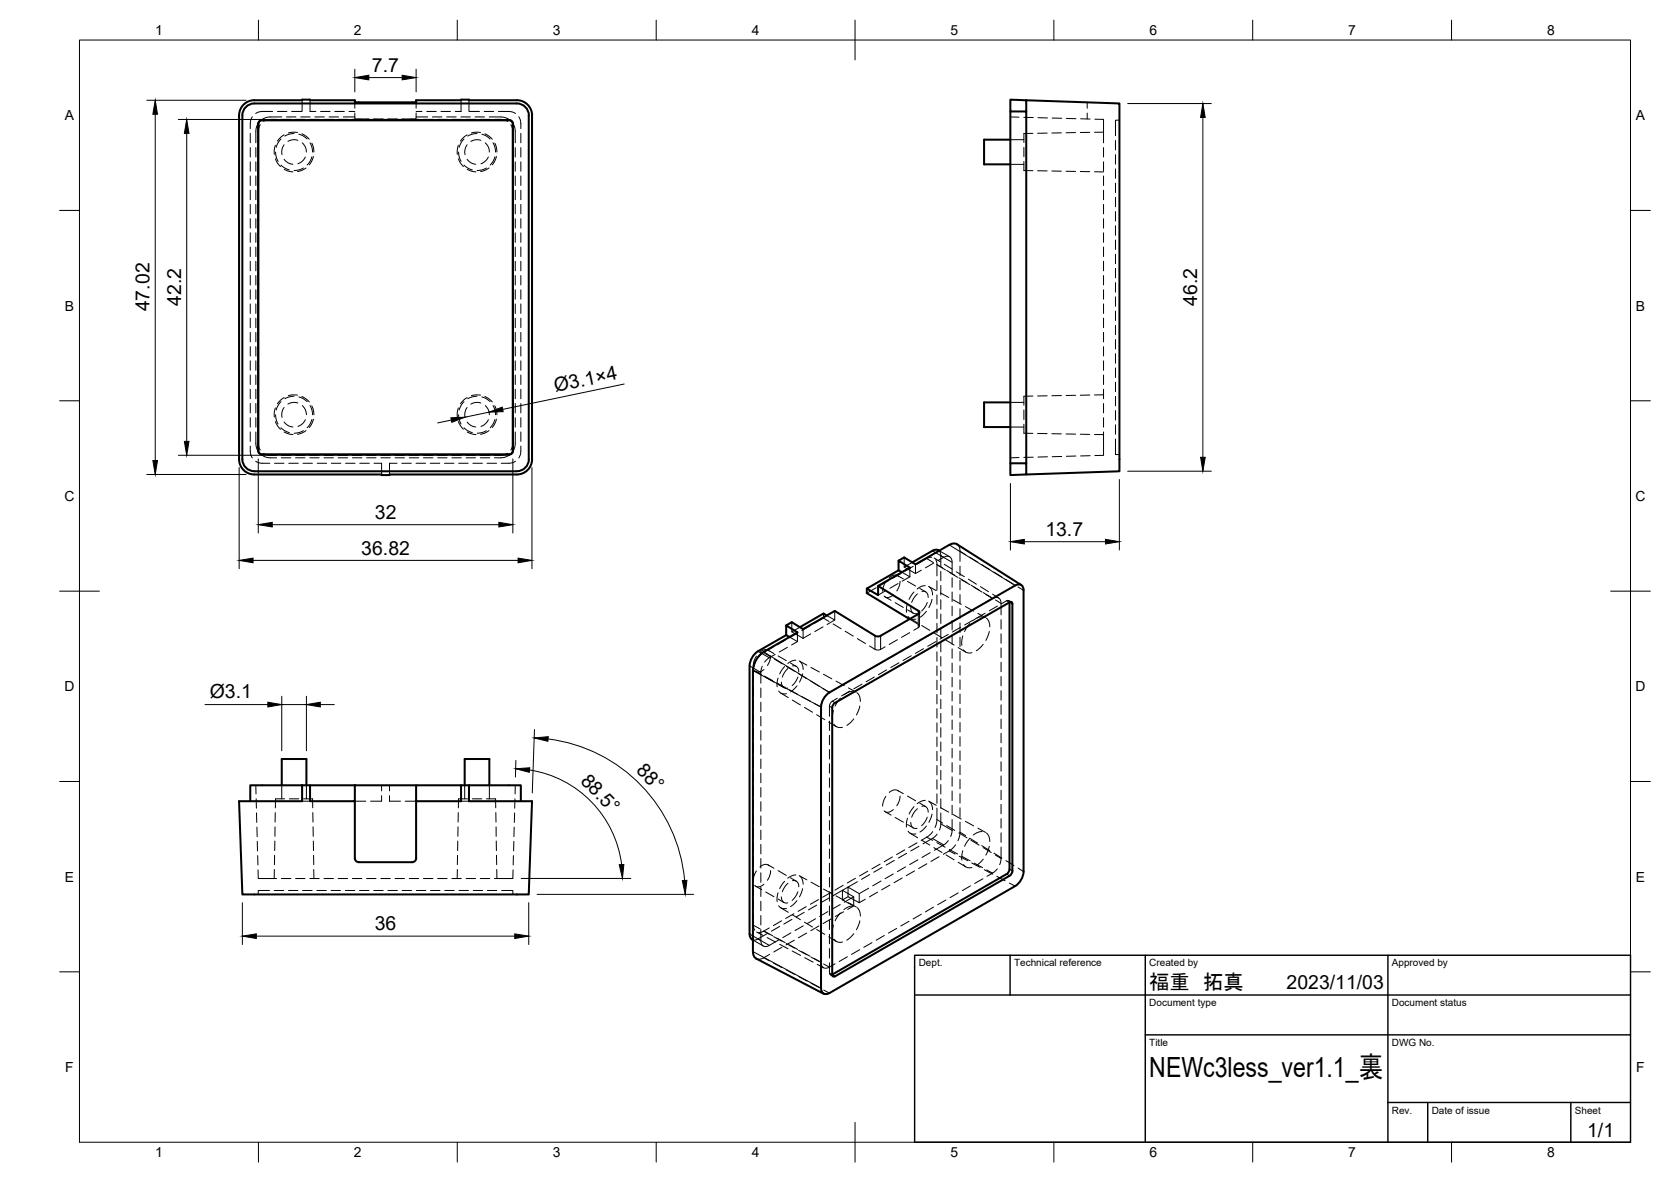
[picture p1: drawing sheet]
<svg xmlns="http://www.w3.org/2000/svg" width="420mm" height="297mm" viewBox="0 0 420 297" stroke-linecap="round" stroke-linejoin="round" font-family="sans-serif">
<defs><g id="words">
<text font-size="7" x="289" y="270.6">NEWc3less_ver1.1_裏</text>
<text font-size="5.1" x="289" y="248.5">福重　拓真</text>
<g font-size="4.9">
<text x="93.5" y="18.1">7.7</text>
<text x="45.6" y="76.9" transform="rotate(-90 45.6 76.9)">42.2</text>
<text x="301" y="76.9" transform="rotate(-90 301 76.9)">46.2</text>
<text x="37.6" y="78.2" transform="rotate(-90 37.6 78.2)">47.02</text>
<text x="139.7" y="98.5" transform="rotate(-12 139.7 98.5)">Ø3.1×4</text>
<text x="94.3" y="130.4">32</text>
<text x="262.8" y="134.7">13.7</text>
<text x="90.8" y="139.4">36.82</text>
<text x="52.7" y="175.5">Ø3.1</text>
<text x="145.8" y="196.4" transform="rotate(46 145.8 196.4)">88.5°</text>
<text x="159.8" y="193.8" transform="rotate(46 159.8 193.8)">88°</text>
<text x="94.2" y="233.8">36</text>
<text x="323.5" y="248.5">2023/11/03</text>
<text x="399.1" y="285.7">1/1</text>
</g>
<g font-size="3.5">
<text x="39" y="8.8">1</text>
<text x="89" y="8.8">2</text>
<text x="139" y="8.8">3</text>
<text x="189" y="8.8">4</text>
<text x="239" y="8.8">5</text>
<text x="289" y="8.8">6</text>
<text x="339" y="8.8">7</text>
<text x="389" y="8.8">8</text>
<text x="16.3" y="30.2">A</text>
<text x="411.3" y="30.2">A</text>
<text x="16.3" y="78">B</text>
<text x="411.3" y="78">B</text>
<text x="16.2" y="125.9">C</text>
<text x="411.2" y="125.9">C</text>
<text x="16.2" y="173.7">D</text>
<text x="411.2" y="173.7">D</text>
<text x="16.3" y="221.6">E</text>
<text x="411.3" y="221.6">E</text>
<text x="16.4" y="269.4">F</text>
<text x="411.4" y="269.4">F</text>
<text x="39" y="290.8">1</text>
<text x="89" y="290.8">2</text>
<text x="139" y="290.8">3</text>
<text x="189" y="290.8">4</text>
<text x="239" y="290.8">5</text>
<text x="289" y="290.8">6</text>
<text x="339" y="290.8">7</text>
<text x="389" y="290.8">8</text>
</g>
<g font-size="2.5">
<text x="231" y="242.9">Dept.</text>
<text x="255" y="242.9">Technical reference</text>
<text x="289" y="242.9">Created by</text>
<text x="350" y="242.9">Approved by</text>
<text x="289" y="252.8">Document type</text>
<text x="350" y="252.8">Document status</text>
<text x="289" y="262.9">Title</text>
<text x="350" y="262.9">DWG No.</text>
<text x="350" y="279.9">Rev.</text>
<text x="360" y="279.9">Date of issue</text>
<text x="396" y="279.9">Sheet</text>
</g>
</g></defs>
<!-- layer: Hidden -->
<g fill="none" stroke="#000" stroke-width=".25">
<path d="M62.9 33.5v2.4M62.9 37.1v2.4M63.4 29.3l-.1 .3a4.6 4.6 0 0 0-.4 2.7M64.3 37.1v2.4M65 30.9l-.6 1.6-.1 3.4M65.4 31.4l-.3 .7-.2 .9M68.6 28l-3.1 .1-1.2 .4M69.2 36.5l-.3 1.4 .1 .9M69.3 39.9l.4 1 .8 1M69.3 38.2l.2 1.5 .4 .8M69.6 30a4.8 4.8 0 0 0-3.3 .5M69.8 28h2.3"/>
<path d="M70.7 34.9l-.9 1.2-.4 .9M70.7 30h2.4M70.8 29.4h-3.4l-1.6 .7M71.4 36.4l-.5 1.1v1.4M71.4 33.9l-.8 .6-.9 1M72 29.4h2.4M73.9 33.6l-1.3 .2-1 .4M74.3 30h2.4M74.8 33.3l-1.4-.1-.9 .2M74.9 35.3l-1.1-.2-1.4 .4M75.1 33.7l1.1 .4 1 .8M75.6 29.4h2.4"/>
<path d="M75.9 33.6l1.1 .7 .8 .7M76 25.2v2.8h-2.7M76 35.9l.7 .9 .3 1.4M76.8 39.4l-.7 1-1.2 .8M77.9 30h2.4M78 35.9l.4 1.1 .2 1.2M78 25.2v2.8h1.4M78.4 36l.4 .9 .1 1.3M78.4 39.4l-.5 1.2-.7 .9M78.8 39.3l-.5 1.4-.5 .7M79.2 29.4h2.4M80.6 28h2.4"/>
<path d="M81.5 30h2.3M82.7 29.4h2.4M84.2 28h2.4M85 30h2.4M86.3 29.4h2.9M87.8 28h1.4M88.6 30h2.4M89.2 28.4v1.5h3.6M89.2 25.7v1.5M92.2 30h2.4M93.9 29.9h2.4M95.8 30h2.3"/>
<path d="M97.5 29.9h2.4M99.3 30h2.4M102.9 30h2.4M104.6 28.4v1.5h-3.5M104.6 28h1.5M104.6 25.7v1.5M104.6 29.4h2.9M106.5 30h2.4M107.3 28h2.4M108.7 29.4h2.4M110 30h2.4M110.9 28h2.4"/>
<path d="M112.3 29.4h2.4M113.6 30h2.4M115.3 36.5l-.3 1.4v.9M115.3 39.9l.5 1 .7 1M115.3 38.2l.2 1.5 .4 .8M115.9 29.4h2.4M115.9 25.2v2.8h-1.5M116.7 34.9l-.9 1.2-.3 .9M117.2 30h2.4M117.5 36.4l-.6 1.1v1.4M117.5 33.9l-.9 .6-.8 1M117.9 25.2v2.8h2.7"/>
<path d="M119.5 29.4h2.3M120 33.6l-1.4 .2-1 .4M120.8 30h2.3M120.8 33.3l-1.3-.1-1 .2M120.9 35.3l-1.1-.2-1.4 .4M121.2 33.7l1 .4 1 .8M121.8 28h2.3M121.9 33.6l1.2 .7 .7 .7M122 35.9l.7 .9 .3 1.4M122.8 39.4l-.7 1-1.2 .8M123 29.4h3.5l1.6 .7M124 35.9l.4 1.1 .2 1.2"/>
<path d="M124.3 30a4.8 4.8 0 0 1 3.3 .5M124.4 36l.4 .9 .1 1.3M124.4 39.4l-.4 1.2-.7 .9M124.8 39.3l-.5 1.4-.5 .7M125.3 28l3.1 .1 1.2 .4M128.4 31.4l.4 .7 .1 .9M128.9 30.9l.6 1.6 .1 3.4M129.6 37.1v2.4M130.5 29.3l.1 .3a4.6 4.6 0 0 1 .4 2.7M131 33.5v2.4M131 37.1v2.4M254 29.4h2.2"/>
<path d="M254 35.1h3.5M257.4 29.5h2.4M257.5 37v2.4M259.7 33.5l-2.2 .1v2.2M261 29.6h2.4M263.3 33.5h-2.4M264.6 29.7h2.4M266.9 33.4h-2.4M268.1 29.8h2.4M270.4 33.3l-2.3 .1M271.7 29.9h2.4M273.4 25.7v1.5"/>
<path d="M273.4 28.4v1.5M274 33.3h-2.4M275.3 30h2.2v5.9M277.5 37.1v2.4M277.5 33.2h-2.3M280.5 35.3v2.4M280.5 38.9v2.4M281.5 30.2h-1v3.9M62.9 40.7v2.3M62.9 44.2v2.4M62.9 47.8v2.4M62.9 51.4v2.3"/>
<path d="M62.9 55v2.3M62.9 58.5v2.4M64.3 40.7v2.3M64.3 44.2v2.4M64.3 47.8v2.4M64.3 51.4v2.3M64.3 55v2.3M64.3 58.5v2.4M70.7 41.5l.7 .6 1.3 .6M71.4 40l1 .9 1.2 .4M71.5 42.5l.7 .4 1.5 .3M76.3 42.2l-1.3 .5-1 .1"/>
<path d="M76.9 42.2l-.9 .6-1.2 .3M116.7 41.5l.8 .6 1.3 .6M117.5 40l.9 .9 1.2 .4M117.5 42.5l.7 .4 1.5 .3M122.3 42.2l-1.3 .5-1 .1M123 42.2l-1 .6-1.2 .3M129.6 40.7v2.3M129.6 44.2v2.4M129.6 47.8v2.4M129.6 51.4v2.3M129.6 55v2.3M129.6 58.5v2.4"/>
<path d="M131 40.7v2.3M131 44.2v2.4M131 47.8v2.4M131 51.4v2.3M131 55v2.3M131 58.5v2.4M254 41.3h3.5M257.5 40.6v2.3h2.2M260.9 42.9l2.4 .1M264.5 43h2.4M268.1 43l2.3 .1M271.6 43.1h2.4"/>
<path d="M275.2 43.2h2.3M277.5 40.7v2.3M277.5 44.2v2.4M277.5 47.8v2.4M277.5 51.4v2.3M277.5 55v2.3M277.5 58.5v2.4M280.5 42.4v2.4M280.5 46v2.4M280.5 49.6v2.4M280.5 53.2v2.3M280.5 56.7v2.4"/>
<path d="M62.9 62.1v2.4M62.9 65.7v2.4M62.9 69.2v2.4M62.9 72.8v2.4M62.9 76.4v2.4M62.9 80v2.3M64.3 62.1v2.4M64.3 65.7v2.4M64.3 69.2v2.4M64.3 72.8v2.4M64.3 76.4v2.4M64.3 80v2.3"/>
<path d="M129.6 62.1v2.4M129.6 65.7v2.4M129.6 69.2v2.4M129.6 72.8v2.4M129.6 76.4v2.4M129.6 80v2.3M131 62.1v2.4M131 65.7v2.4M131 69.2v2.4M131 72.8v2.4M131 76.4v2.4M131 80v2.3"/>
<path d="M277.5 62.1v2.4M277.5 65.7v2.4M277.5 69.2v2.4M277.5 72.8v2.4M277.5 76.4v2.4M277.5 80v2.3M280.5 60.3v2.4M280.5 63.9v2.4M280.5 67.4v2.4M280.5 71v2.4M280.5 74.6v2.4M280.5 78.2v2.3"/>
<path d="M62.9 83.5v2.4M62.9 87.1v2.4M62.9 90.7v2.4M62.9 94.2v2.4M62.9 97.8v2.4M64.3 83.5v2.4M64.3 87.1v2.4M64.3 90.7v2.4M64.3 94.2v2.4M64.3 97.8v2.4M71.4 99.9l-.8 .6-.9 1M73.9 99.6l-1.3 .2-1 .4"/>
<path d="M74.8 99.3l-1.4-.1-.9 .2M75.1 99.7l1.1 .4 1 .8M75.9 99.6l1.1 .7 .8 .7M117.5 99.9l-.9 .6-.8 1M120 99.6l-1.4 .2-1 .4M120.8 99.3l-1.3-.1-1 .2M121.2 99.7l1 .4 1 .8M121.9 99.6l1.2 .7 .7 .7M129.6 83.5v2.4M129.6 87.1v2.4M129.6 90.7v2.4M129.6 94.2v2.4"/>
<path d="M129.6 97.8v2.4M131 83.5v2.4M131 87.1v2.4M131 90.7v2.4M131 94.2v2.4M131 97.8v2.4M259.7 99.5l-2.2 .1v2.2M263.3 99.5h-2.4M266.9 99.4h-2.4M270.4 99.3l-2.3 .1M274 99.3h-2.4M277.5 83.5v2.4"/>
<path d="M277.5 87.1v2.4M277.5 90.7v2.4M277.5 94.2v2.4M277.5 97.8v2.4M277.5 99.2l-2.3 .1M280.5 81.8v2.3M280.5 85.3v2.4M280.5 88.9v2.4M280.5 92.5v2.4M280.5 96v2.4M280.5 99.6v2.4M62.9 112.1a4.4 4.4 0 0 0 .5 3"/>
<path d="M62.9 101.4v2.4M62.9 105v2.3M62.9 108.5v2.4M64.3 115.9l.3 .2a5.9 5.9 0 0 0 3.2 .3M64.3 108.5l.1 3.4 .6 1.6M64.3 101.4v2.4M64.3 105v2.3M64.9 111.4l.2 1 .3 .7M65.8 114.3l.6 .4a5.7 5.7 0 0 0 3.2 .3M66.3 113.9l.3 .2a5.1 5.1 0 0 0 3 .3M69 116.4h2.4M69.2 102.5l-.3 1.4 .1 .9"/>
<path d="M69.3 105.9l.4 1.1 .8 .9M69.3 104.2l.2 1.6 .4 .8M70.7 101l-.6 .6-.7 1.4M70.7 107.5l.7 .6 1.3 .6M70.7 114.4h2.4M70.7 115h2.4M71.4 102.4l-.5 1.1v1.4M71.4 106.1l1 .8 1.2 .4M71.5 108.5l1.3 .6 .9 .1M72.6 116.4h2.4M74.3 114.4h2.4M74.3 115h2.4"/>
<path d="M74.9 101.3l-1.1-.2-1.4 .4M76 101.9l.7 .9 .3 1.4M76.2 116.4h2.3M76.3 108.2l-1.3 .5-1 .2M76.8 105.5l-.7 1-1.2 .7M76.9 108.2l-.9 .6-1.2 .3M77.9 114.4h2.4M77.9 115h2.4M78 101.9l.4 1.1 .2 1.2M78.4 102l.4 1 .1 1.2M78.4 105.4l-.5 1.2-.7 .9M78.8 105.4l-.5 1.3-.5 .7"/>
<path d="M79.8 116.4h2.3M81.5 114.4h2.3M81.5 115h2.3M83.3 116.4h2.4M85 114.4h2.4M85 115h2.4M86.9 116.4h2.4M88.6 114.4h2.4M88.6 115h2.4M90.5 116.4h2.4M92.2 114.4h2.4M92.2 115h2.4"/>
<path d="M94 116.4h1.9v2.8M95.8 114.4h2.3M95.8 115h2.3M99.3 114.4h2.4M99.3 115h2.4M99.8 116.4h-1.9v2.8M101 116.4h2.4M102.9 114.4h2.4M102.9 115h2.4M104.6 116.4h2.4M106.5 114.4h2.4M106.5 115h2.4"/>
<path d="M108.2 116.4h2.4M110 114.4h2.4M110 115h2.4M111.8 116.4h2.3M113.6 114.4h2.4M113.6 115h2.4M115.3 102.5l-.3 1.4v.9M115.3 105.9l.5 1.1 .7 .9M115.3 104.2l.2 1.6 .4 .8M115.3 116.4h2.4M116.7 101l-.6 .6-.6 1.4M116.7 107.5l.8 .6 1.3 .6"/>
<path d="M117.2 114.4h2.4M117.2 115h2.4M117.5 102.4l-.6 1.1v1.4M117.5 106.1l.9 .8 1.2 .4M117.5 108.5l1.3 .6 .9 .1M118.9 116.4h2.4M120.8 114.4h2.3M120.8 115h2.3M120.9 101.3l-1.1-.2-1.4 .4M122 101.9l.7 .9 .3 1.4M122.3 108.2l-1.3 .5-1 .2M122.5 116.4h2.4"/>
<path d="M122.8 105.5l-.7 1-1.2 .7M123 108.2l-1 .6-1.2 .3M124 101.9l.4 1.1 .2 1.2M124.4 102l.4 1 .1 1.2M124.4 105.4l-.4 1.2-.7 .9M124.8 105.4l-.5 1.3-.5 .7M127.6 113.9l-.3 .2a5.1 5.1 0 0 1-3 .3M128 114.4l-.6 .3a5.7 5.7 0 0 1-3.1 .3M128.9 111.4l-.1 1-.4 .7M129.6 108.5l-.1 3.4-.6 1.6M129.6 101.4v2.4M129.6 105v2.3"/>
<path d="M129.6 115.9l-.3 .2a5.9 5.9 0 0 1-3.3 .3M131 112.1a4.4 4.4 0 0 1-.5 3M131 101.4v2.4M131 105v2.3M131 108.5v2.4M254 107.3h3.5M254 101.1h3.5M256.2 115h-2.2M257.5 103v2.4M257.5 106.6v2.3h2.2M259.8 114.9h-2.4M260.9 108.9l2.4 .1"/>
<path d="M263.4 114.8l-2.4 .1M264.5 109h2.4M267 114.7l-2.4 .1M268.1 109.1h2.3M270.5 114.6l-2.4 .1M271.6 109.1l2.4 .1M274.1 114.5l-2.4 .1M275.2 109.2h2.3M277.5 108.5v5.9l-2.2 .1M277.5 101.4v2.4M277.5 105v2.3M280.5 110.3v3.9h1"/>
<path d="M280.5 103.2v2.4M280.5 106.8v2.3M235.9 138.3l.4 .4 .2 .6 .1 3.1M236.2 138.4l2.6 1.5M240.6 136.8l.6 .7 .2 .6v3M199.1 156.4v2.4l2.8 1.6M200.5 158.9v2.3l-1.5 .9M200.6 159.1l-2.1 1.2M201.1 157.6l-2 1.2M201.9 158.1v2.3M203.7 157.3l-2.1 1.2M203.8 159.3l-1.9 1.1"/>
<path d="M206.9 157.5l-2 1.2M207.1 154.2v1.1l-2.4 1.4M207.1 155.3l1.3 .9M207.9 154.7l2 1.1M209.5 156.8l2 1.2M209.9 153.5v2.3l-1.9 1.1M212.5 158.6l2 1.3M220.3 147.7l-2.3 1.4M222.6 150l1.4 .9M222.7 148.4l-1.9 1.1M222.7 146.2l-.7 1.5-.1 .9M223.4 145.9l-2 1.2"/>
<path d="M224.6 149.5a1.71 1.71 0 0 1-2.3 .3M225.1 151.5l2 1.2M225.7 144.6l1.4 .9M225.8 146.6l-2 1.2M225.9 144.9a1.63 1.63 0 0 0-2.3 .3M226.3 146.1l-.2 1.1-.6 1.3M226.5 144.1l-2 1.2M226.8 143.8l2 1.2M227.4 140.1v2.4l2.8 1.6M228.2 151.7l-.3 1.3v.9M228.2 153.3l1.4 .8M228.2 146.1l2 1.2"/>
<path d="M228.3 154.9l.8 .6 1.2 .1M228.7 155.6l2.2 1.3a.45 .45 0 0 1 .3 .4 .45 .45 0 0 1-.3 .4l-1.1 .7M228.7 159l-2 1.2M228.8 142.6v2.4M228.8 145l-2 1.1M228.8 155.4l1.9 1.2M229 152.7a1.3 1.3 0 0 0 1.6 1.5M229.4 141.3l-2 1.2M229.6 142.3l-2 1.2M229.8 148.8l-1.2 1.8M230.2 141.8v2.3l1.5-.8M230.7 149.3l-.9 .9-.6 1.2"/>
<path d="M231.2 153.9v3.4M231.3 147.9l1.4 .8M231.8 157.2l2 1.2M231.8 148.6a1.29 1.29 0 0 1 1.6 1.5M232.6 147.2l-1.1 .2-.9 .6M232.9 153.6l-1.6 1.5M233.2 151.4l-.5 1-1 1.2M233.5 147.4l1.9 1M233.7 147.5l.5 .7 .3 1.3M234.3 140l-1.3 .4-2.3 1.3M234.4 150.6l-.8 2.1M234.7 158.9l-2 1.2"/>
<path d="M234.8 141.5l-2.1 1.2M234.8 159l2.1 1.3M234.9 140.2l1.5 1M235.3 140.6l.3 .8v3.3M235.6 145.9v2.4M235.6 149.5v2.4M235.6 153.1v2.4M235.6 156.6v2.4M235.8 140.9l1.5-.9a1.29 1.29 0 0 1 1.5-.1 1.29 1.29 0 0 1 .6 1.4v2.7M236.5 149l2 1.1M236.6 143.6v2.4M236.6 147.1v2.4"/>
<path d="M236.6 150.7v2.4M236.6 154.3v2.4M236.6 157.9v2.3M237.4 141.8l2 1.3M237.8 157.2l-2 1.2M238.4 159.4l-2.1 1.2M239.4 145.2v2.4M239.4 148.8v2.4M239.4 152.3v2.4M239.4 155.9v2.4M239.4 159.5v2.4M239.6 150.7l2.1 1.2"/>
<path d="M240.5 143.7l2 1.2M240.9 155.4l-2 1.2M241.4 142.3v2.4M241.4 145.8v2.4M241.4 149.4v2.4M241.4 153v2.4M241.4 156.6v2.3M241.5 157.7l-2 1.1M242.1 159.8l-.3 1.5 .1 .9M242.7 152.4l2.1 1.2M243.5 145.5l2 1.3M243.8 156.7l-1.3 2"/>
<path d="M244 153.6l-2 1.2M244.6 155.9l-2.1 1.2M245.9 154.1l1.9 1.1M246.5 147.4l2.1 1.3M246.9 155l-1 .2-1.2 .7M247.1 151.8l-2 1.2M247.7 154.1l-2.1 1.2M248 155.3l.6 .8 .3 1.4M248.2 151.2a4.3 4.3 0 0 1 2.3-1.1l.8 .3 .3 .5 .1 3.6M248.8 158.7l-.9 2.2M249.6 149.3l1.5 1M250.8 152.3l-2.1 1.2"/>
<path d="M251.7 155.7v2.4M251.7 159.3v2.4M253.6 150.9l.7 .4M253.8 151.4a.44 .44 0 0 0-.2-.5 .44 .44 0 0 0-.5 .1l-1.3 .7M189.4 172.5v2.4M189.4 176.1v2.3M189.4 179.6v2.4M189.9 166.4l-.4 1.6-.1 3.3M190 168.7l1.5 .9M190.2 164.9l-.6 1.1-.2 1.3M191.3 172.9v2.4M191.3 176.5v2.3"/>
<path d="M191.7 167.4l-.4 1.2v3.1M192.1 168.2a1.68 1.68 0 0 1-2.3 .3M192.5 170.2l2.1 1.2M193.1 163.4l1.5 .8M193.4 163.6a1.59 1.59 0 0 0-2.3 .3M193.8 164.8l-.2 1.1-.6 1.3M194.4 162.6l-2.8 1.6-1.1 1.2M194.9 164.5l-1.8 1-.8 .9M195.6 170.4l-.2 1.4v.8M195.6 172l1.5 .8M195.6 164.8l2.1 1.2M195.8 173.6l.7 .7h1.3"/>
<path d="M196.3 174.2l1.9 1.1M196.5 171.4a1.3 1.3 0 0 0 1.6 1.5M197.3 167.5l-1.3 1.9M197.5 160.9l-2.1 1.1M198 162.7l-2.1 1.2M198.1 168l-.8 1-.6 1.1M198.5 160.1l2 1.1M198.7 166.6l1.5 .9M199.2 175.9l2.1 1.3M199.3 167.4a1.29 1.29 0 0 1 1.6 1.5M200.1 165.9l-1.1 .3-.9 .5M200.4 172.3l-1.6 1.6"/>
<path d="M200.6 170.1l-.7 1.4-.7 .8M201 166.1l1.9 1.1M201.1 166.3l.6 .6 .3 1.3M201.8 169.3l-.8 2.1M202.3 177.8l2 1.2M203.9 167.7l2.1 1.2M205.3 179.6l2.1 1.3M206.8 176.1l-.4 1.6M207.1 169.4l2 1.2M209.5 178.6l-.2 1.5v.8M210 173.2l-1.8 1.1-.8 .8M210.2 171.2l2.1 1.1"/>
<path d="M210.5 175.5l-1.4 .8-.4 .5-.1 .6v2.6M211.3 175.4l-1.3 2M213.1 171.4l-2.1 1.2M213.3 172.9l2 1M213.7 173.7l-2.1 1.2M214.4 173.7l-1 .2-1.2 .7M215.5 174.1l.6 .8 .2 1.4M215.6 160.5l2 1.2M216.2 169.6l-2.1 1.2M216.2 177.4l-.9 2.3M216.7 171.9l-2 1.2M218.6 162.3l1.4 .9 .6 .2 .7-.1 1.2-.8"/>
<path d="M219.3 167.9l-2.1 1.1M219.8 170.1l-2 1.2M222.4 166.1l-2.1 1.2M222.9 168.3l-2 1.3M225.5 164.3l-2.1 1.2M225.6 160.8l-2 1.2M226 166.6l-2 1.2M228.6 162.5l-2.1 1.2M229.1 164.8l-2 1.2M231.6 160.7l-2 1.2M232.2 163l-2 1.2M235.3 161.2l-2 1.2"/>
<path d="M235.6 160.2v2.4M235.6 163.8v2.4M235.6 167.4v2.3M235.6 170.9v2.4M235.6 174.5v2.4M235.6 178.1v2.4M236.6 161.4v2.4M236.6 165v2.4M236.6 168.6v2.4M236.6 172.2v2.3M236.6 175.7v2.4M236.6 179.3v2.4"/>
<path d="M237.9 160.9l2 1.2M239.4 163.1v2.3M239.4 166.6v2.4M239.4 170.2v2.4M239.4 173.8v2.4M239.4 177.4v2.3M240.9 162.7l1.9 1.2M241.4 160.1v2.4M241.4 163.7v2.4M241.4 167.3v2.4M241.4 170.8v2.4M241.4 174.4v2.4"/>
<path d="M241.4 178v2.4M242.3 163.3l.4 .5 .6 .3 1.1-.1M247.2 161.9l-1.7 1.7M251.7 162.8v2.4M251.7 166.4v2.4M251.7 170v2.4M251.7 173.6v2.3M251.7 177.1v2.4M64.3 197.3l.1 2.2M70.8 197.3v3.5M77 197.3v3.5M95.9 197.3v1.5"/>
<path d="M95.9 199.9v1.4h-2.7M97.9 197.3v1.5M97.9 199.9v1.4h2.8M116.8 197.3v3.5M123 197.3v3.5M129.6 197.3l-.1 2.2M189.4 183.2v2.4M189.4 186.8v2.4M189.4 190.4v2.3M189.4 193.9v2.4M189.4 197.5v2.4M191.3 180.1v2.3"/>
<path d="M191.3 183.6v2.4M191.3 187.2v2.4M191.3 190.8v2.3M191.3 194.3v2.4M191.3 197.9v2.4M208.4 181.5l1.9 1.1M208.6 181.2v2.4M208.6 184.8v2.4M208.6 188.3v2.4M208.6 191.9v2.4M208.6 195.5v2.4M208.6 199.1v2.4"/>
<path d="M209.7 182l.4 .5 .7 .3h1M214.7 180.7l-1.8 1.6M225.7 198.6l1.4 .9M225.9 198.8a1.66 1.66 0 0 0-2.3 .3M235.6 181.7v2.3M235.6 185.2v2.4M235.6 188.8v2.4M235.6 192.4v2.3M235.6 195.9v2.4M235.6 199.5v2.4M236.6 182.9v2.4M236.6 186.4v2.4"/>
<path d="M236.6 190v2.4M236.6 193.6v2.4M236.6 197.2v2.3M239.4 180.9v2.4M239.4 184.5v2.4M239.4 188.1v2.4M239.4 191.7v2.3M239.4 195.2v2.4M239.4 198.8v2.4M241.4 181.6v2.3M241.4 185.1v2.4M241.4 188.7v2.4"/>
<path d="M241.4 192.3v2.4M241.4 195.9v2.3M241.4 199.4v2.4M251.7 180.7v2.4M251.7 184.3v2.4M251.7 187.9v2.3M251.7 191.4v2.4M251.7 195v2.4M251.7 198.6v2.4M64.4 200.7l.1 2.4M64.5 204.3l.1 2.4M64.6 207.9l.1 2.4"/>
<path d="M64.7 211.4v2.4M64.8 215l.1 2.4M64.9 218.6v2.2h4.7M69 218.5l-.1 2.3M69 214.9v2.4M69.1 211.4v2.3M69.2 207.8l-.1 2.4M69.2 204.2v2.4M71.6 200.8h-2.3l-.1 2.2M72.7 200.8h2.4M76 201.3h2M76.3 200.8h2.3v2.2"/>
<path d="M78.7 204.2v2.4M78.7 207.8l.1 2.4M78.8 211.4v2.3M78.8 214.9l.1 2.4M78.9 218.5v2.3M89.2 201.3h2.8M101.9 201.3h2.7M115 218.5v2.3M115 214.9v2.4M115.1 211.4v2.3M115.2 207.8l-.1 2.4M115.2 204.2v2.4"/>
<path d="M115.9 201.3h2M117.6 200.8h-2.3v2.2M118.8 200.8h2.3M122.3 200.8h2.3l.1 2.2M124.7 204.2v2.4M124.7 207.8l.1 2.4M124.8 211.4v2.3M124.8 214.9l.1 2.4M124.9 218.5v2.3M129 218.6l-.1 2.2h-4.6M129.1 215l-.1 2.4M129.2 211.4l-.1 2.4"/>
<path d="M129.3 207.9l-.1 2.4M129.4 204.3l-.1 2.4M129.5 200.7l-.1 2.4M189.4 201.1v2.4M189.4 204.6v2.4M189.4 208.2v2.4M189.4 211.8v2.4M189.4 215.4v2.3M189.4 218.9v2.4M190.2 218.9l-.6 1.1-.2 1.3M191.3 201.5v2.4M191.3 205v2.4"/>
<path d="M191.3 208.6v2.4M191.3 212.2v2.4M191.3 215.8v2.4M191.3 219.3v2.4M193.1 217.3l1.5 .9M193.4 217.6a1.6 1.6 0 0 0-2.3 .3M193.8 218.8l-.4 1.5-.4 .9M195.6 218.8l2.1 1.2M200.1 219.9l-1.1 .2-.9 .6M208.6 202.6v2.4M208.6 206.2v2.4M208.6 209.8v2.4"/>
<path d="M208.6 213.4v2.3M208.6 216.9v2.4M218.2 218.9l-2.1 1.2M218.7 219.8l-2.1 1.2M221.3 217.2l-2.1 1.1M221.8 218l-2.1 1.2M222.6 204l1.4 .8M222.7 200.1l-.5 1.1-.3 1.4M224.4 215.4l-2.1 1.2M224.6 219.6l-2.1 1.2M224.6 203.5a1.66 1.66 0 0 1-2.3 .3M224.9 216.2l-2.1 1.2"/>
<path d="M225.1 205.4l2 1.2M226.3 200.1l-.2 1-.6 1.4M227.5 213.6l-2.1 1.2M227.7 217.9l-2.1 1.1M228 214.4l-2.1 1.2M228.2 205.6l-.3 1.4v.8M228.2 207.2l1.4 .9M228.2 200.1l2 1.1M228.3 208.9l.8 .6h1.2M228.8 209.4l1.9 1.1M229 206.7a1.3 1.3 0 0 0 1.6 1.5M229.8 202.7l-1.2 1.9"/>
<path d="M230 218.9l-2.1 1.2M230.6 211.8l-2.1 1.2M230.7 203.2l-.9 1-.6 1.2M230.8 216.1l-2.1 1.2M231.1 212.7l-2.1 1.2M231.3 201.8l1.4 .9M231.8 211.1l2 1.3M231.8 202.6a1.29 1.29 0 0 1 1.6 1.5M232.6 201.1l-1.1 .3-.9 .6M232.9 207.6l-1.6 1.5M233 217.1l-2 1.2M233.2 205.4l-.5 .9-1 1.2"/>
<path d="M233.5 201.3l1.9 1.1M233.7 201.5l.5 .6 .3 1.4M233.9 214.3l-2.1 1.2M234.4 204.6l-.8 2.1M234.5 209l-1.1 1.1-1.8 1.1M234.8 213l2.1 1.2M235.6 203.1v3.3l-.5 1.5M235.6 209.6l-.8 .9-2.7 1.6M236.1 215.3l-2 1.2M236.5 203l2 1.1M236.6 204.3l-.1 3.1-.3 1.2M236.6 200.7v2.4"/>
<path d="M237.9 214.8l2 1.3M238.4 211.3l-.8 .8-2.7 1.6M239.4 205.9v3.2l-.4 1.1M239.4 202.4v2.4M239.6 204.7l2.1 1.1M240.3 212.3l-1.2 1.3-1.9 1.1M240.9 216.7l1.9 1.1M241.4 206.6v3l-.5 1.7M241.4 203v2.4M242.1 213.8l-.3 1.5 .1 .9M242.3 217.3l.4 .4 .6 .3h1.1M242.7 206.4l2.1 1.1"/>
<path d="M243.8 210.7l-1.3 2M245.9 208.1l1.9 1.1M246.9 209l-1 .2-1.2 .7M247.2 215.9l-1.7 1.6M248 209.3l.6 .8 .3 1.4M248.8 212.7l-.9 2.2M250.8 218.3l-.9 .9-1.7 1M251.7 212.9v2.8l-.3 1.6M251.7 202.1v2.4M251.7 205.7v2.4M251.7 209.3v2.4M67.8 223.8h-2.9v1"/>
<path d="M69 223.8h2.3M70.7 220.8h2.4M72.5 223.8h2.4M74.3 220.8h2.4M76.1 223.8h2.4M77.9 220.8h2.4M79.7 223.8h2.4M81.5 220.8h2.3M83.2 223.8h2.4M85 220.8h2.4M86.8 223.8h2.4M88.6 220.8h2.4"/>
<path d="M90.4 223.8h2.4M92.2 220.8h2.4M94 223.8h2.4M95.8 220.8h2.3M97.5 223.8h2.4M99.3 220.8h2.4M101.1 223.8h2.4M102.9 220.8h2.4M104.7 223.8h2.4M106.5 220.8h2.4M108.3 223.8h2.3M110 220.8h2.4"/>
<path d="M111.8 223.8h2.4M113.6 220.8h2.4M115.4 223.8h2.4M117.2 220.8h2.4M119 223.8h2.3M120.8 220.8h2.3M122.6 223.8h2.3M126.1 223.8h2.8l.1 1M189.3 236.2l2.6 1.5M189.4 229.6v2.9l.4 1.3M189.4 222.5v2.4M189.4 226.1v2.4"/>
<path d="M190 222.7l1.5 .9M190.2 234.2l1.6 .9M191.3 233.6v2.8a1.29 1.29 0 0 0 .6 1.3 1.29 1.29 0 0 0 1.5-.1l2.4-1.4M191.3 222.9v2.4M191.3 226.5v2.4M191.3 230.1v2.3M192.1 222.2a1.63 1.63 0 0 1-2.3 .3M192.5 224.2l2.1 1.1M192.9 235.6l2.1 1.1M193 234.6l-2.7 1.5-.7 .1-.5-.1M193.4 233.2l-1.8 1-.8 .1M193.5 239.8l-2.2 1.2-1.1-.1"/>
<path d="M195.6 224.4l-.2 1.3v.9M195.6 225.9l1.5 .9M195.8 227.6l.7 .6 1.3 .1M196 232.8l-2 1.2M196 237.3l2.1 1.1M196.3 228.1l1.9 1.2M196.5 225.4a1.3 1.3 0 0 0 1.6 1.5M196.5 231.4l-2 1.2M196.6 238l-2 1.2M197.3 221.5l-1.3 1.8M198.1 222l-.8 1-.6 1.1M198.7 220.6l1.5 .8"/>
<path d="M198.9 234.4l-2.1 1.2M199.1 231l-2 1.2M199.2 239l2.1 1.1M199.2 229.9l2.1 1.2M199.3 221.3a1.29 1.29 0 0 1 1.6 1.5M199.6 229.6l-2.1 1.2M199.7 236.3l-2 1.2M200.4 226.3l-1.6 1.5M200.6 224.1l-.4 1-1 1.2M201 220.1l1.9 1M201.1 220.2l.6 .7 .3 1.3M201.8 223.3l-.8 2.1"/>
<path d="M202 232.7l-2.1 1.2M202.2 229.3l-2 1.1M202.3 231.7l2 1.3M202.7 227.8l-2 1.2M202.8 234.5l-2.1 1.2M203.9 221.7l2.1 1.1M205.1 230.9l-2.1 1.2M205.3 227.5l-2 1.2M205.3 233.6l2.1 1.2M205.8 226.1l-2 1.2M205.9 232.7l-2 1.2M207.1 223.4l2 1.2"/>
<path d="M208.2 229.1l-2.1 1.2M208.4 235.4l1.9 1.2M208.4 225.7l-2 1.2M208.6 220.5v2.4M208.6 224.1v2.3M208.6 227.7v2.3M208.6 231.2v2.4M208.6 234.8v2.4M208.6 238.4v2.4M208.9 224.3l-2.1 1.2M209 230.9l-2.1 1.2M209.5 232.5l-.2 1.5v.9"/>
<path d="M209.7 236l.4 .5 .7 .3 1-.1M210.2 225.1l2.1 1.2M211.3 227.3l-2.1 1.2M211.3 229.4l-1.3 2M211.8 223.7v2.5l1.4-.9M211.8 223.7l2.9 1.7v2.3l-2.9-1.5M211.8 223.7l-2.3 1.4M212 222.5l-2.1 1.2M212.1 229.1l-2.1 1.2M213.2 222.9l2.8 1.7v2.3l-2.8-1.6zM213.3 226.9l2 1M214.4 227.7l-1 .2-1.2 .7"/>
<path d="M214.7 225.4l-2.4 1.3M214.7 227.7l-1.6 .8M214.7 234.6l-1.8 1.7M215.1 220.7l-2.1 1.2M215.5 228.1l.6 .7 .2 1.4M215.6 221.6l-2.4 1.3M216.2 238.7l-2.1 1.1M216.2 231.4l-.9 2.2M217.6 226l-1.6 .9M218.4 223.2l-2.4 1.4M219.3 236.9l-2.1 1.2M220.7 224.2l-2.1 1.2"/>
<path d="M221.5 221.4l-2.1 1.2M222.4 235.1l-2.1 1.2M223.8 222.4l-2.1 1.2M225.5 233.3l-2.1 1.2M226.8 220.6l-2 1.2M228.6 231.5l-2.1 1.2M231.6 229.8l-2 1.1M234.7 228l-2 1.2M237.8 226.2l-2 1.2M240.9 224.4l-2 1.2M244 222.6l-2 1.2M247.1 220.8l-2 1.2"/>
<path d="M202.3 240.7l2.1 1.1M205.5 242.3l1.6 .9M206.4 241.8a1.29 1.29 0 0 0 .7 1.4 1.29 1.29 0 0 0 1.5-.2l1.4-.8M208.6 241.9v2.6a.44 .44 0 0 0 .2 .4 .44 .44 0 0 0 .5 0M208.8 244.9l.6 .5M213.1 240.4l-2.1 1.2"/>
</g>
<!-- layer: Visible -->
<g fill="none" stroke="#000" stroke-width=".51">
<path d="M63.9 25.2h12.1v-.2h2v.2h11.2v.5M64 25.2a3.8 3.8 0 0 0-3.9 3.8v86.4a3.8 3.8 0 0 0 3.8 3.8h32v.2h2v-.2h32a3.8 3.8 0 0 0 3.9-3.8v-86.4a3.8 3.8 0 0 0-3.8-3.8M64.9 31.2v82M65.9 30.2h62.1M65.9 30.2a1.01 1.01 0 0 0-1 1M65.9 30.2a1.03 1.03 0 0 0-1 1M89.2 25.7h15.4M128 30.2a1.01 1.01 0 0 1 1 1M128 30.2a1.03 1.03 0 0 1 1 1M128.9 31.2v82M129 31.2v82M129.9 25.2h-12v-.2h-2v.2h-11.3v.5"/>
<path d="M130 26h-66.1a2.99 2.99 0 0 0-3 3v86.4a2.99 2.99 0 0 0 3 3h66.1M130 26a2.99 2.99 0 0 1 3 3l-.1 86.4a2.95 2.95 0 0 1-2.9 3M254 35.1h-6.6v6.2h6.6M254 28v88.4M258 28h-4v-3l4 .2v94l-4 .2v-3h4M258 25.2l23.5 .8v92.4l-23.5 .8M64.9 113.2a1.03 1.03 0 0 0 1 1M64.9 113.2a1.01 1.01 0 0 0 1 1M65.9 114.2h62.1M129 113.2a1.01 1.01 0 0 1-1 1M129 113.2a1.03 1.03 0 0 1-1 1M254 101.1h-6.6v6.2h6.6"/>
<path d="M235.9 138.3l.3 .1M235.9 138.3a1.49 1.49 0 0 0-1.4 .1l-5.1 2.9M197.7 159.6v-2.4l2.8 1.7-8.5 4.9a6.1 6.1 0 0 0-2.7 4.7l.1 71.1 .2 .8 .6 .5 16.9 8.8M197.7 157.2l1.4-.8 2.8 1.7 8-4.6 10.1 6.3 .7 .1 .7-.1M197.7 159.6l-7.6 4.4-.8 1-.8 1.7v68a1.54 1.54 0 0 0 .8 1.5M197.7 159.6l.8 .5M207.9 154.7l-.8-.5-6 3.4M218 147.9l7.9-4.6v-2.4l2.9 1.7-8 4.6v2.3zM218 147.9v1.2l10.7 6.5M220.8 147.2l10.1 6.3M225.9 140.9l1.5-.8 2.8 1.7 8.5-4.9 .9-.3h.7l16.5 10.4M225.9 143.3l.9 .5"/>
<path d="M230.9 153.5l.3 .4-.3 .4-9.5 5.5M253.8 151.4v67l-.2 .7-.5 .6-43.8 25.2M253.8 151.4l-43.8 25.2M253.8 151.3v.1M253.8 151.3h.6l.2 .5M254.6 151.8v67M209.3 177.9v67M210 176.6l-.5 .5-.2 .8M70.8 197.3v-6.6h6.2v6.6M76 197.3v4h-15.9l.8 23.5h72l.9-23.5h-15.9v-4M78 197.3h11.2v4h-11.2zM78 197.3h-15.1v4"/>
<path d="M89.2 197.3h15.4M115.9 197.3h-11.3v4M115.9 197.3h15.1v4M115.9 197.3v4h-11.3M116.8 197.3v-6.6h6.2v6.6M89.2 201.3v14.4a1.01 1.01 0 0 0 1 1h13.4a1.01 1.01 0 0 0 1-1M104.6 201.3v14.4M254.6 218.8l-.2 .7-.6 .6-43.8 25.2M206.5 248.3a1.29 1.29 0 0 0 .6 1.4 1.29 1.29 0 0 0 1.5-.1l46.7-26.9 .9-.8 .7-1.1 .5-1.8v-70.6a1.29 1.29 0 0 0-.6-1.4 1.29 1.29 0 0 0-1.5 .1l-46.7 26.9-1 .8-.7 1.1-.4 1.8-.1 70.6M209.3 244.9l.2 .5 .5-.1M209.3 244.9h.1"/>
</g>
<!-- layer: Hidden Narrow -->
<g fill="none" stroke="#000" stroke-width=".25">
<path d="M235.3 138.9l2 1.1M236.6 139.7l2.8 1.6M241.4 138.5l1.4 .9M220 159.8v3.4M221.4 159.8v3.4M230.9 154.3v3.4M233 140.4l1.7 1M235.6 141.9l1.4 .8M235.7 142l2 1.2M238 143.3l2.1 1.3M238.8 143.9l2 1.2M241.1 145.2l2 1.2"/>
<path d="M241.8 145.7l2.1 1.2M243.8 140l2 1.3M244.2 147.1l2 1.2M244.9 147.5l2 1.3M246.8 141.9l2.1 1.2M247.2 148.9l2.4 1.5M249.9 143.7l2 1.3M250.3 150.8l1.4 .8M252.9 145.6l2.1 1.3M253.1 151l.7 .4M256 147.5l1.4 .9M189.4 167.9l1.9 1.1"/>
<path d="M189.4 168.4l1.8 .9M191.5 164.2l1.9 1.1M192 164l1.7 1M192.2 169.9l2.1 1.2M194.7 165.6l2 1.2M195.3 171.6l2.1 1.2M197.7 167.5l2.1 1.2M198.5 173.3l2.1 1.2M200.8 169.3l2 1.2M201.6 175.1l2.1 1.1M203.9 171.2l2 1.2M204.7 176.8l1.7 .9"/>
<path d="M206.9 173l1.7 1M208.6 177.4l.7 .5M209.3 176.2l.7 .4M233 210.4l1.5 .8M234.4 210.7l2.9 1.6M235.6 211.8l2 1.1M235.6 206l1.4 .8M236.6 207l2.8 1.7M238 207.5l2.1 1.2M238.7 213.8l1.4 .8M238.7 213.5l2.1 1.1M241.1 209.3l2 1.3"/>
<path d="M241.2 215.2l2.1 1.1M241.4 209.1l1.4 .9M241.8 215.2l2.1 1.1M243.8 210.6l2 1.3M244.2 211.2l2 1.2M244.3 216.9l2.1 1.1M245 216.9l2.1 1.1M246.8 212.5l2.1 1.3M247.2 213l2 1.3M247.5 218.6l2.1 1.1M248.1 218.6l1.5 .8M249.9 214.4l2 1.2"/>
<path d="M250.3 214.9l1.4 .8M252.9 216.3l2.1 1.2M256 218.2l1.4 .8M189.3 235.2l4.1 2.4M189.4 232.5l1.8 1M192 234l1.5 .8M192.2 234l2.1 1.2M194.5 235.4l2.1 1.1M195.3 235.7l2.1 1.2M197.7 237.1l2 1.1M198.5 237.5l2.1 1.1M200.8 238.8l2.1 1.2"/>
<path d="M201.6 239.2l2.1 1.1M213.2 222.9l-1.4 .8M250.6 220.2l2.1 1.1M253.8 221.9l1.4 .8M192 240.7l1.5 .8M194.5 242l2.1 1.2M197.7 243.7l2.1 1.2M200.8 245.4l2.1 1.1M203.9 240.5l2.1 1.2M204 247.1l2.1 1.1M204.7 240.9l1.7 .9M207.1 242.2l1.5 .8"/>
<path d="M207.1 248.8l1.5 .8M208.6 244.5l.7 .4"/>
</g>
<!-- layer: Visible Narrow -->
<g fill="none" stroke="#000" stroke-width=".25">
<path d="M234.4 138.4l.9 .5M238.7 136.9l16.5 10.2M230.9 153.5v.8M253.8 151.4l.8 .4M188.5 167.4l.9 .5M189.3 168.5l17.1 9.2M190.6 163.7l.9 .5M192 163.8l16.6 10.2M253.1 219.7l.7 .4M253.8 218.4l.8 .4M188.5 234.7l.8 .5M189.3 239.1l17.1 9.2"/>
<path d="M209.3 244.9l.7 .4"/>
</g>
<!-- layer: BORDER -->
<g fill="none" stroke="#000" stroke-width=".25">
<path d="M20 10.1h390v276.9h-390zM65 5.1v5M115 5.1v5M165 5.1v5M215 5.1v10M265 5.1v5M315 5.1v5M365 5.1v5M15 52.9h5M410 52.9h5M15 100.7h5M410 100.7h5"/>
<path d="M15 148.6h10M405 148.6h10M15 196.4h5M410 196.4h5M15 244.2h5M410 244.2h5M65 287v5M115 287v5M165 287v5M215 282.1v9.9M265 287v5M315 287v5"/>
<path d="M365 287v5"/>
</g>
<!-- layer: TITLEBLOCK -->
<path d="M230 240.1h180v46.9h-180zM230 250h180M254 240.1v9.9M288 240.1v46.9M349 240.1v46.9M288 260.1h122M349 277.1h61M359 277.1v9.9M395 277.1v9.9" fill="none" stroke="#000" stroke-width=".36"/>
<!-- layer: FD_Dimensions -->
<g fill="none" stroke="#000" stroke-width=".25">
<path d="M89.2 17.4v5.7M92.7 19.5h8.4M104.6 17.4v5.7M36.9 25.2h25M39 28.7v87M44.9 30h20.9M46.9 33.5v77.4M283.5 26h21.1M302.5 29.5v85.4M157 96.5l-30.6 6.4M36.9 119.2h25M44.9 114.4h20.9"/>
<path d="M60.1 117.5v25.4M64.9 115.3v18.6M113.5 105.6l-3.5 .7M123 103.6l-6.1 1.2M128.9 115.3v18.6M133.8 117.5v25.4M283.5 118.4h21.1M68.5 131.9h56.9M254.1 121.5v16.7M257.6 136.1h20.4M281.5 120.5v17.7M63.6 140.8h66.7"/>
<path d="M51.5 177.1h15.9M70.8 175v13.7M70.8 177.1h6.2M77 175v13.7M80.5 177.1h3.6M129.7 191.1l-.1 4.2M133.2 193.5a27.6 27.6 0 0 1 23.1 23.8M134.4 183.3l-.6 16M137.8 185.7a39.3 39.3 0 0 1 34.3 35.5M60.9 226.9v10.5M64.5 235.3h64.9M131 220.8h27.6"/>
<path d="M132.9 226.9v10.5M135 224.8h39.4"/>
</g>
<g fill="#000" stroke="#000" stroke-width=".25">
<path d="M89.2 19.5l3.5-.6v1.2zM101.1 18.9l3.5 .6-3.5 .6zM39 25.2l.6 3.5h-1.2zM46.9 30l.6 3.5h-1.1zM302.5 26l.5 3.5h-1.1zM38.4 115.7h1.2l-.6 3.5zM46.4 110.9h1.1l-.6 3.5zM113.4 105l3.5-.2-3.3 1.3zM123 103.6l3.3-1.3 .2 1.1zM301.9 114.9h1.1l-.5 3.5zM64.9 131.9l3.6-.6v1.1zM125.4 131.3l3.5 .6-3.5 .5z"/>
<path d="M254.1 136.1l3.5-.6v1.2zM278 135.5l3.5 .6-3.5 .6zM60.1 140.8l3.5-.5v1.1zM130.3 140.3l3.5 .5-3.5 .6zM67.4 176.5l3.4 .6-3.4 .6zM77 177.1l3.5-.6v1.2zM129.7 193.2l3.5-.3-.1 1.2zM134.3 185.4l3.6-.3-.1 1.2zM155.7 217.3l1.2-.1-.4 3.6zM60.9 235.3l3.6-.6v1.1zM129.4 234.7l3.5 .6-3.5 .5zM171.6 221.3l1.1-.1-.4 3.6z"/>
</g>
<use href="#words"/>
</svg>
